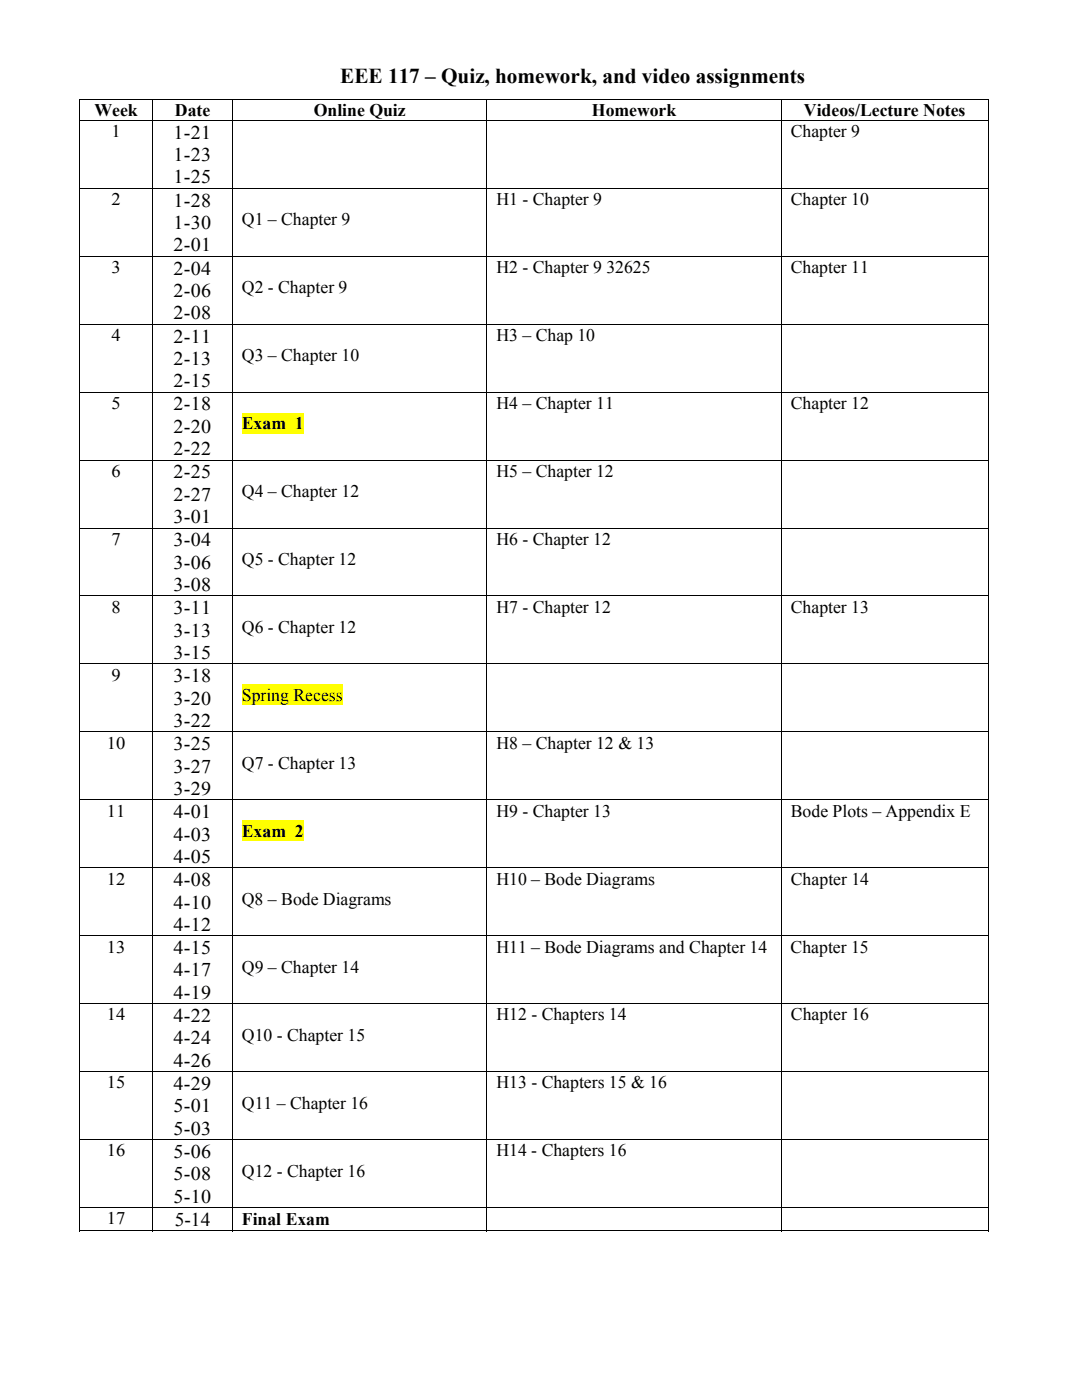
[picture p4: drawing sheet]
<svg xmlns="http://www.w3.org/2000/svg" width="216mm" height="279mm" viewBox="0 0 216 279" stroke-linecap="round" stroke-linejoin="round" font-family="sans-serif">
<defs><g id="words">
<text font-size="4.2" x="67.9" y="16.6">EEE 117 – Quiz, homework, and video assignments</text>
<g font-size="3.9">
<text x="34.6" y="27.7">1-21</text>
<text x="34.6" y="32.1">1-23</text>
<text x="34.6" y="41.2">1-28</text>
<text x="34.6" y="36.6">1-25</text>
<text x="34.6" y="45.7">1-30</text>
<text x="34.6" y="50.2">2-01</text>
<text x="34.6" y="54.8">2-04</text>
<text x="34.6" y="59.3">2-06</text>
<text x="34.6" y="63.7">2-08</text>
<text x="34.6" y="68.4">2-11</text>
<text x="34.6" y="72.8">2-13</text>
<text x="34.6" y="77.3">2-15</text>
<text x="34.6" y="81.9">2-18</text>
<text x="34.6" y="86.4">2-20</text>
<text x="34.6" y="90.8">2-22</text>
<text x="34.6" y="95.5">2-25</text>
<text x="34.6" y="99.9">2-27</text>
<text x="34.6" y="104.4">3-01</text>
<text x="34.6" y="109.1">3-04</text>
<text x="34.6" y="113.5">3-06</text>
<text x="34.6" y="118">3-08</text>
<text x="34.6" y="122.6">3-11</text>
<text x="34.6" y="127.1">3-13</text>
<text x="34.6" y="131.5">3-15</text>
<text x="34.6" y="136.2">3-18</text>
<text x="34.6" y="140.6">3-20</text>
<text x="34.6" y="145.1">3-22</text>
<text x="34.6" y="149.7">3-25</text>
<text x="34.6" y="154.2">3-27</text>
<text x="34.6" y="158.7">3-29</text>
<text x="34.6" y="163.3">4-01</text>
<text x="34.6" y="167.8">4-03</text>
<text x="34.6" y="172.2">4-05</text>
<text x="34.6" y="176.9">4-08</text>
<text x="34.6" y="181.3">4-10</text>
<text x="34.6" y="185.8">4-12</text>
<text x="34.6" y="190.4">4-15</text>
<text x="34.6" y="194.9">4-17</text>
<text x="34.6" y="199.3">4-19</text>
<text x="34.6" y="204">4-22</text>
<text x="34.6" y="208.4">4-24</text>
<text x="34.6" y="212.9">4-26</text>
<text x="34.6" y="217.6">4-29</text>
<text x="34.6" y="222">5-01</text>
<text x="34.6" y="226.5">5-03</text>
<text x="34.6" y="231.1">5-06</text>
<text x="34.6" y="235.6">5-08</text>
<text x="34.6" y="240.1">5-10</text>
<text x="34.9" y="244.7">5-14</text>
</g>
<g font-size="3.5">
<text x="18.9" y="23.1">Week</text>
<text x="34.9" y="23.1">Date</text>
<text x="62.6" y="23.1">Online Quiz</text>
<text x="118.1" y="23.1">Homework</text>
<text x="160.4" y="23.1">Videos/Lecture Notes</text>
<text x="22.2" y="27.3">1</text>
<text x="157.8" y="27.3">Chapter 9</text>
<text x="22.2" y="40.9">2</text>
<text x="99.1" y="40.9">H1 - Chapter 9</text>
<text x="157.8" y="40.9">Chapter 10</text>
<text x="48.3" y="45">Q1 – Chapter 9</text>
<text x="22.2" y="54.5">3</text>
<text x="48.3" y="58.5">Q2 - Chapter 9</text>
<text x="99.1" y="54.5">H2 - Chapter 9 32625</text>
<text x="157.8" y="54.5">Chapter 11</text>
<text x="22.2" y="68">4</text>
<text x="99.1" y="68">H3 – Chap 10</text>
<text x="48.3" y="72.1">Q3 – Chapter 10</text>
<text x="22.2" y="81.6">5</text>
<text x="99.1" y="81.6">H4 – Chapter 11</text>
<text x="157.8" y="81.6">Chapter 12</text>
<text x="48.3" y="85.7">Exam 1</text>
<text x="22.2" y="95.1">6</text>
<text x="99.1" y="95.1">H5 – Chapter 12</text>
<text x="48.3" y="99.2">Q4 – Chapter 12</text>
<text x="22.2" y="108.7">7</text>
<text x="48.3" y="112.8">Q5 - Chapter 12</text>
<text x="99.1" y="108.7">H6 - Chapter 12</text>
<text x="22.2" y="122.3">8</text>
<text x="99.1" y="122.3">H7 - Chapter 12</text>
<text x="157.8" y="122.3">Chapter 13</text>
<text x="48.3" y="126.3">Q6 - Chapter 12</text>
<text x="22.2" y="135.8">9</text>
<text x="48.3" y="139.9">Spring Recess</text>
<text x="21.3" y="149.4">10</text>
<text x="99.1" y="149.4">H8 – Chapter 12 &amp; 13</text>
<text x="48.3" y="153.5">Q7 - Chapter 13</text>
<text x="21.3" y="163">11</text>
<text x="48.3" y="167.1">Exam 2</text>
<text x="99.1" y="163">H9 - Chapter 13</text>
<text x="157.8" y="163">Bode Plots – Appendix E</text>
<text x="21.3" y="176.5">12</text>
<text x="99.1" y="176.5">H10 – Bode Diagrams</text>
<text x="157.8" y="176.5">Chapter 14</text>
<text x="48.3" y="180.6">Q8 – Bode Diagrams</text>
<text x="21.3" y="190.1">13</text>
<text x="99.1" y="190.1">H11 – Bode Diagrams and Chapter 14</text>
<text x="157.8" y="190.1">Chapter 15</text>
<text x="48.3" y="194.1">Q9 – Chapter 14</text>
<text x="21.3" y="203.6">14</text>
<text x="99.1" y="203.6">H12 - Chapters 14</text>
<text x="157.8" y="203.6">Chapter 16</text>
<text x="48.3" y="207.7">Q10 - Chapter 15</text>
<text x="21.3" y="217.2">15</text>
<text x="48.3" y="221.3">Q11 – Chapter 16</text>
<text x="99.1" y="217.2">H13 - Chapters 15 &amp; 16</text>
<text x="21.3" y="230.8">16</text>
<text x="99.1" y="230.8">H14 - Chapters 16</text>
<text x="48.3" y="234.8">Q12 - Chapter 16</text>
<text x="21.3" y="244.3">17</text>
<text x="48.3" y="244.4">Final Exam</text>
</g>
</g></defs>
<path d="M15.8 19.7h.2v.2h-.2zM197.1 19.7h.2v.2h-.2z" fill="#000"/>
<g fill="none" stroke="#000" stroke-width=".2">
<path d="M15.8 19.8h181.5M15.9 19.9v4M30.5 19.9v4M46.4 19.9v4M97.2 19.9v4M155.9 19.9v4M197.2 19.9v4M15.8 24h181.5M15.8 37.6h181.5M15.9 24.1v13.4M15.9 37.7v13.4M30.5 24.1v13.4"/>
<path d="M30.5 37.7v13.4M46.4 24.1v13.4M46.4 37.7v13.4M97.2 24.1v13.4M97.2 37.7v13.4M155.9 24.1v13.4M155.9 37.7v13.4M197.2 24.1v13.4M197.2 37.7v13.4M15.8 51.1h181.5M15.9 51.2v13.4M30.5 51.2v13.4"/>
<path d="M46.4 51.2v13.4M97.2 51.2v13.4M155.9 51.2v13.4M197.2 51.2v13.4M15.8 64.7h181.5M15.9 64.8v13.4M30.5 64.8v13.4M46.4 64.8v13.4M97.2 64.8v13.4M155.9 64.8v13.4M197.2 64.8v13.4"/>
</g>
<path d="M48.3 82.4h12.3v4.1h-12.3z" fill="#ff0"/>
<g fill="none" stroke="#000" stroke-width=".2">
<path d="M15.8 78.3h181.5M15.9 78.3v13.4M30.5 78.3v13.4M46.4 78.3v13.4M97.2 78.3v13.4M155.9 78.3v13.4M197.2 78.3v13.4M15.8 91.8h181.5M15.9 91.9v13.4M30.5 91.9v13.4M46.4 91.9v13.4M97.2 91.9v13.4"/>
<path d="M155.9 91.9v13.4M197.2 91.9v13.4M15.8 105.4h181.5M15.8 118.9h181.5M15.9 105.5v13.4M15.9 119v13.4M30.5 105.5v13.4M30.5 119v13.4M46.4 105.5v13.4M46.4 119v13.4M97.2 105.5v13.4M97.2 119v13.4"/>
<path d="M155.9 105.5v13.4M155.9 119v13.4M197.2 105.5v13.4M197.2 119v13.4"/>
</g>
<path d="M48.3 136.7h20v4h-20z" fill="#ff0"/>
<g fill="none" stroke="#000" stroke-width=".2">
<path d="M15.8 132.5h181.5M15.9 132.6v13.4M30.5 132.6v13.4M46.4 132.6v13.4M97.2 132.6v13.4M155.9 132.6v13.4M197.2 132.6v13.4M15.8 146.1h181.5M15.9 146.2v13.4M30.5 146.2v13.4M46.4 146.2v13.4M97.2 146.2v13.4"/>
<path d="M155.9 146.2v13.4M197.2 146.2v13.4"/>
</g>
<path d="M48.3 163.8h12.3v4h-12.3z" fill="#ff0"/>
<g fill="none" stroke="#000" stroke-width=".2">
<path d="M15.8 159.6h181.5M15.9 159.7v13.4M30.5 159.7v13.4M46.4 159.7v13.4M97.2 159.7v13.4M155.9 159.7v13.4M197.2 159.7v13.4M15.8 173.2h181.5M15.9 173.3v13.4M30.5 173.3v13.4M46.4 173.3v13.4M97.2 173.3v13.4"/>
<path d="M155.9 173.3v13.4M197.2 173.3v13.4M15.8 186.8h181.5M15.9 186.8v13.4M30.5 186.8v13.4M46.4 186.8v13.4M97.2 186.8v13.4M155.9 186.8v13.4M197.2 186.8v13.4M15.8 200.3h181.5M15.8 213.9h181.5M15.9 200.4v13.4"/>
<path d="M15.9 214v13.4M30.5 200.4v13.4M30.5 214v13.4M46.4 200.4v13.4M46.4 214v13.4M97.2 200.4v13.4M97.2 214v13.4M155.9 200.4v13.4M155.9 214v13.4M197.2 200.4v13.4M197.2 214v13.4M15.8 227.5h181.5"/>
<path d="M15.9 227.5v13.4M30.5 227.5v13.4M46.4 227.5v13.4M97.2 227.5v13.4M155.9 227.5v13.4M197.2 227.5v13.4M15.8 241h181.5M15.8 245.7h14.6M15.9 241.1v4.6M30.5 241.1v4.6M30.6 245.7h15.7M46.4 241.1v4.6"/>
<path d="M46.4 245.7h50.7M97.2 241.1v4.6M97.2 245.7h58.6M155.9 241.1v4.6M156 245.7h41.1M197.2 241.1v4.6"/>
</g>
<path d="M197.1 245.6h.2v.1h-.2z" fill="#000"/>
<use href="#words"/>
</svg>
